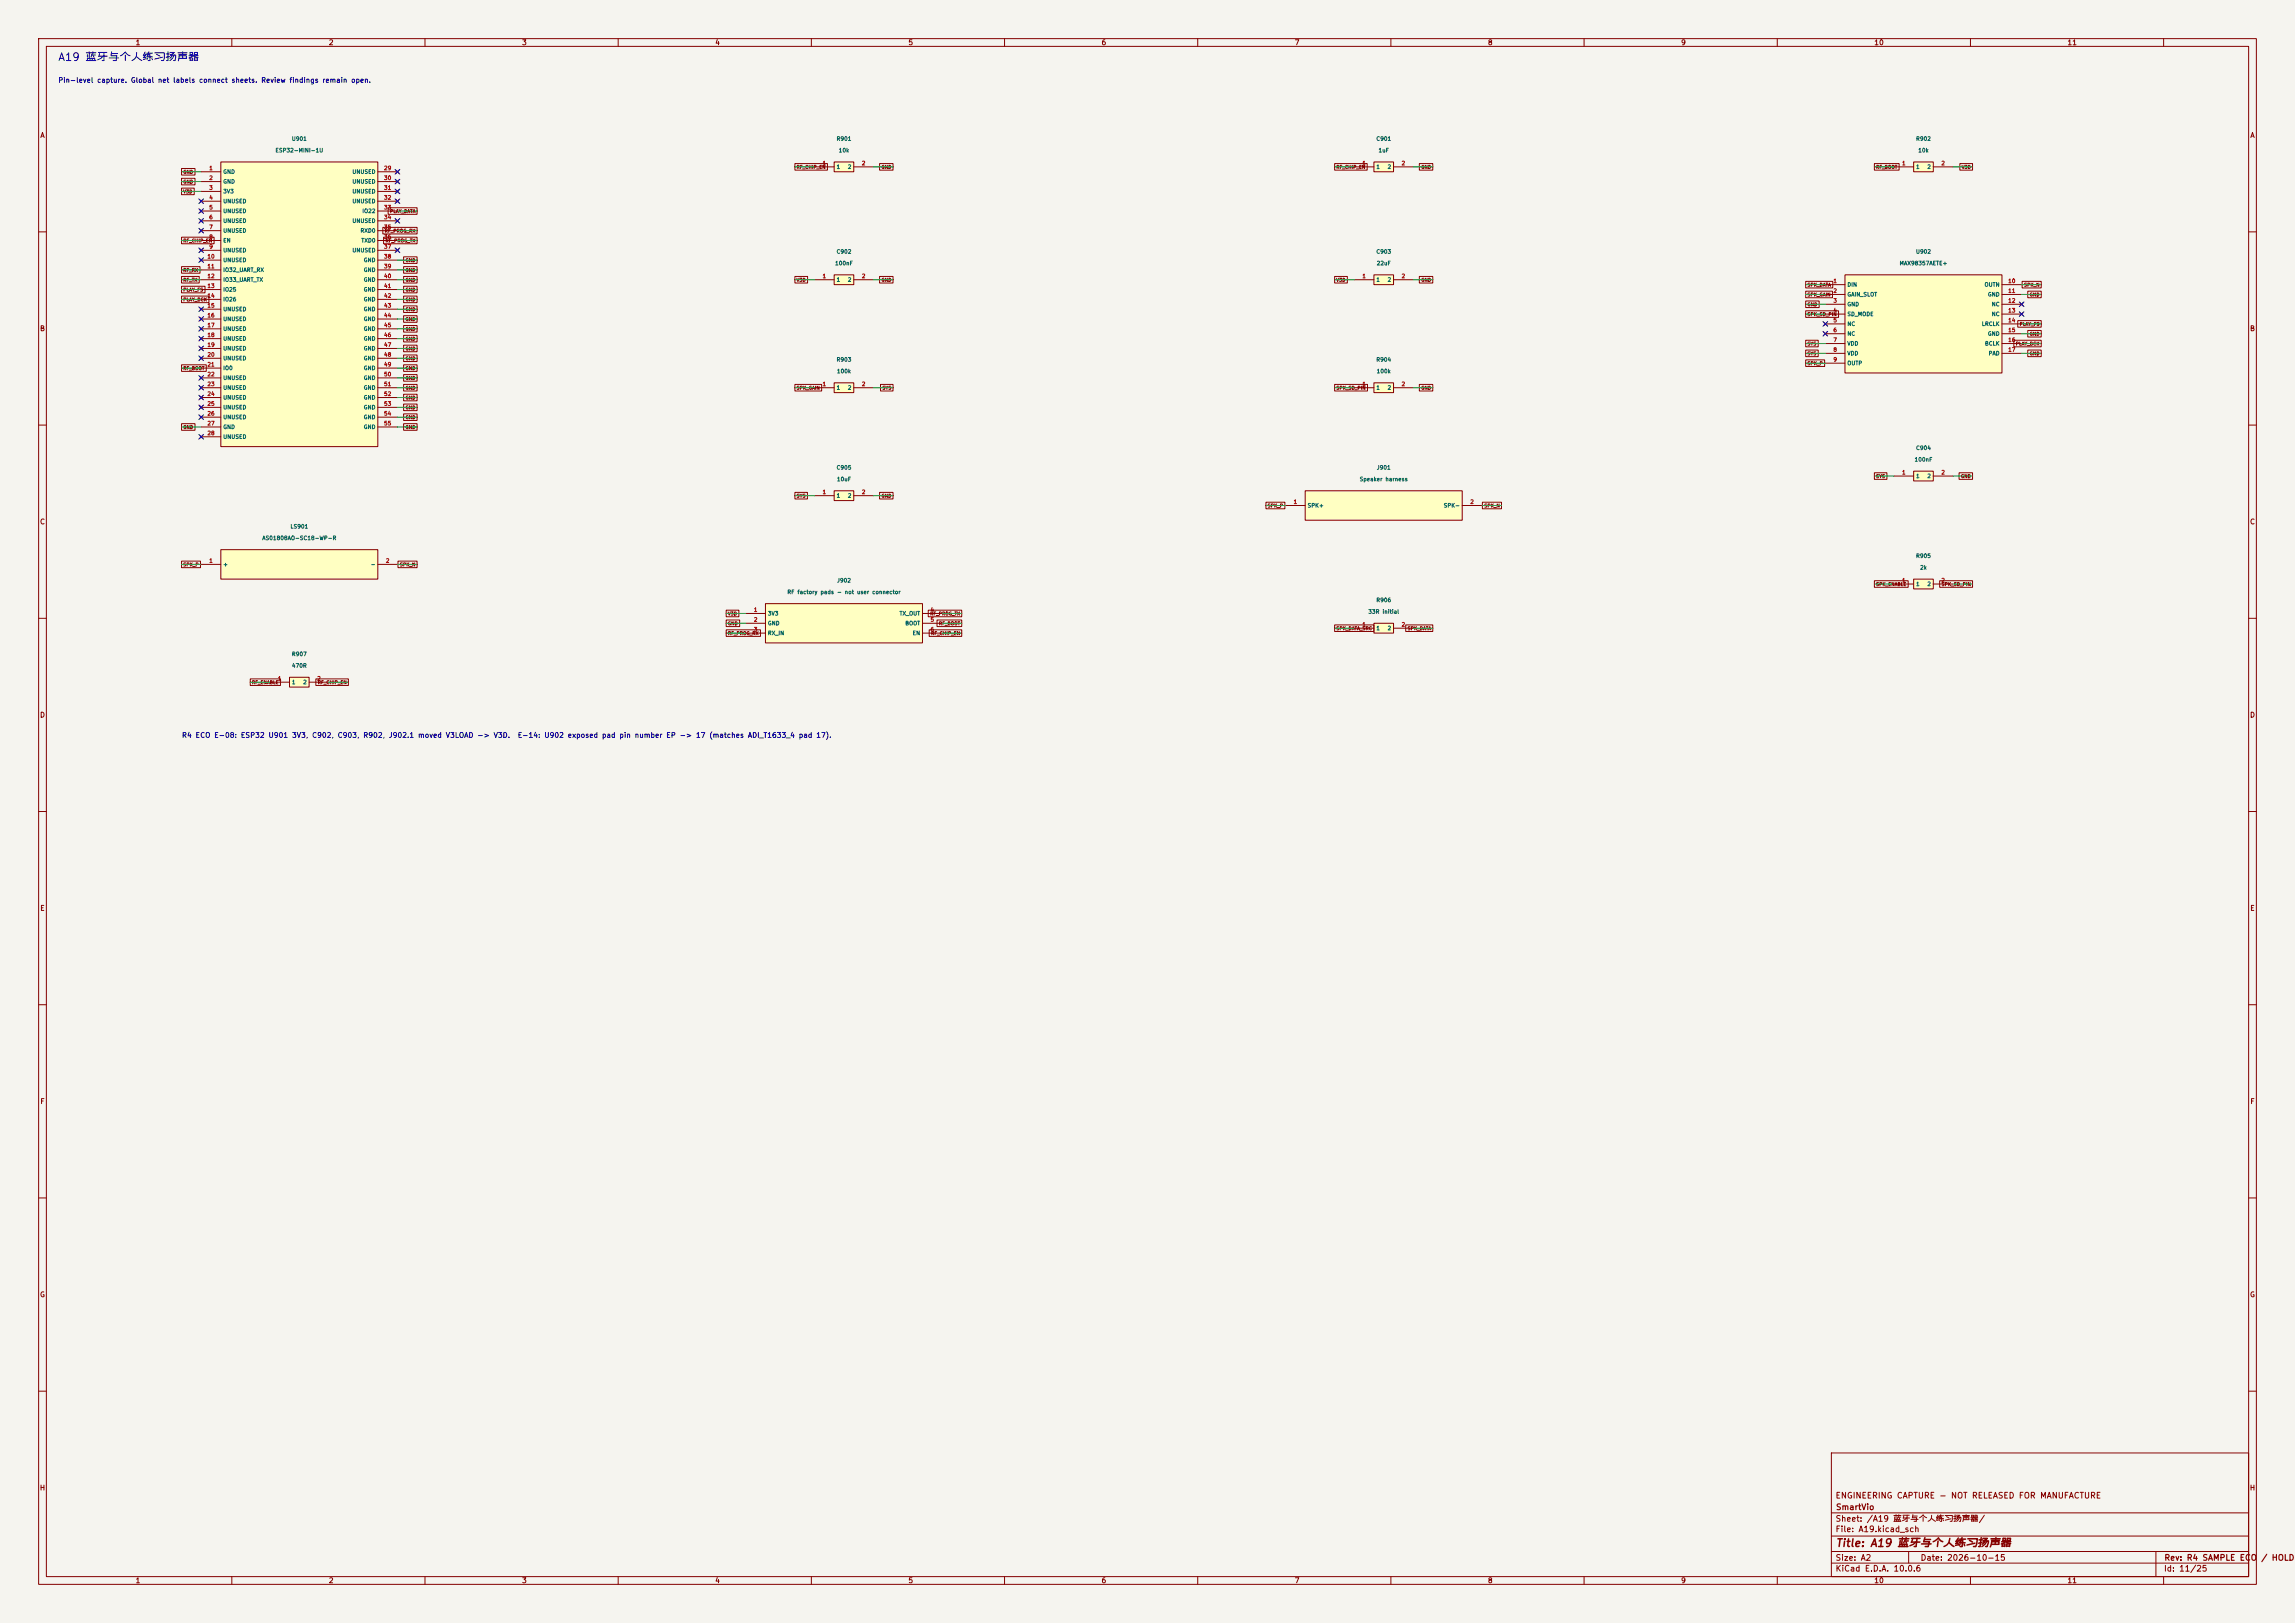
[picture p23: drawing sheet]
<svg xmlns="http://www.w3.org/2000/svg" width="594mm" height="420mm" viewBox="0 0 594 420" stroke-linecap="round" stroke-linejoin="round" font-family="sans-serif">
<defs><g id="words">
<text font-size="2" fill="#0000c2" x="14.9" y="16.3">A19 蓝牙与个人练习扬声器</text>
<text font-size="2" fill="#840000" x="475" y="400.8">Title: A19 蓝牙与个人练习扬声器</text>
<g font-size="1.5" fill="#840000">
<text x="475" y="388.1">ENGINEERING CAPTURE - NOT RELEASED FOR MANUFACTURE</text>
<text x="475" y="394.1">Sheet: /A19 蓝牙与个人练习扬声器/</text>
<text x="475.1" y="391.1">SmartVio</text>
<text x="475" y="396.8">File: A19.kicad_sch</text>
<text x="475" y="407">KiCad E.D.A. 10.0.6</text>
<text x="475" y="404.2">Size: A2</text>
<text x="497" y="404.2">Date: 2026-10-15</text>
<text x="560" y="407">Id: 11/25</text>
<text x="560.1" y="404.2">Rev: R4 SAMPLE ECO</text>
<text x="585.1" y="404.2">/ HOLD</text>
</g>
<g font-size="1.3" fill="#840000">
<text x="35" y="12">1</text>
<text x="85" y="12">2</text>
<text x="135" y="12">3</text>
<text x="185" y="12">4</text>
<text x="235" y="12">5</text>
<text x="285" y="12">6</text>
<text x="335" y="12">7</text>
<text x="385" y="12">8</text>
<text x="435" y="12">9</text>
<text x="485" y="12">10</text>
<text x="535" y="12">11</text>
<text x="10.3" y="36">A</text>
<text x="582.3" y="36">A</text>
<text x="10.2" y="86">B</text>
<text x="582.2" y="86">B</text>
<text x="10.2" y="136">C</text>
<text x="582.2" y="136">C</text>
<text x="10.2" y="186">D</text>
<text x="582.2" y="186">D</text>
<text x="10.3" y="236">E</text>
<text x="582.3" y="236">E</text>
<text x="10.3" y="286">F</text>
<text x="582.3" y="286">F</text>
<text x="10.2" y="336">G</text>
<text x="582.2" y="336">G</text>
<text x="10.2" y="386">H</text>
<text x="582.2" y="386">H</text>
<text x="35" y="410">1</text>
<text x="85" y="410">2</text>
<text x="135" y="410">3</text>
<text x="185" y="410">4</text>
<text x="235" y="410">5</text>
<text x="285" y="410">6</text>
<text x="335" y="410">7</text>
<text x="385" y="410">8</text>
<text x="435" y="410">9</text>
<text x="485" y="410">10</text>
<text x="535" y="410">11</text>
</g>
<g font-size="1.3" fill="#0000c2">
<text x="15" y="21.7">Pin-level capture. Global net labels connect sheets. Review findings remain open.</text>
<text x="47" y="191.2">R4 ECO E-08: ESP32 U901 3V3, C902, C903, R902, J902.1 moved V3LOAD -&gt; V3D.</text>
<text x="133.9" y="191.2">E-14: U902 exposed pad pin number EP -&gt; 17 (matches ADI_T1633_4 pad 17).</text>
</g>
<g font-size="1" fill="#006464">
<text x="71.2" y="39.7">ESP32-MINI-1U</text>
<text x="75.4" y="36.7">U901</text>
<text x="216.4" y="36.7">R901</text>
<text x="217" y="39.7">10k</text>
<text x="356.1" y="36.7">C901</text>
<text x="356.7" y="39.7">1uF</text>
<text x="495.8" y="36.7">R902</text>
<text x="496.4" y="39.7">10k</text>
<text x="57.7" y="45.2">GND</text>
<text x="57.7" y="47.7">GND</text>
<text x="91.1" y="45.2">UNUSED</text>
<text x="91.1" y="47.7">UNUSED</text>
<text x="216.4" y="43.9">1</text>
<text x="219.3" y="43.9">2</text>
<text x="356.1" y="43.9">1</text>
<text x="359" y="43.9">2</text>
<text x="495.8" y="43.9">1</text>
<text x="498.7" y="43.9">2</text>
<text x="57.7" y="50.3">3V3</text>
<text x="57.7" y="52.8">UNUSED</text>
<text x="91.1" y="50.3">UNUSED</text>
<text x="91.1" y="52.8">UNUSED</text>
<text x="57.7" y="55.4">UNUSED</text>
<text x="57.7" y="57.9">UNUSED</text>
<text x="91.1" y="57.9">UNUSED</text>
<text x="93.7" y="55.4">IO22</text>
<text x="57.7" y="60.4">UNUSED</text>
<text x="57.7" y="63">EN</text>
<text x="57.7" y="65.5">UNUSED</text>
<text x="91.1" y="65.5">UNUSED</text>
<text x="93.2" y="60.4">RXD0</text>
<text x="93.4" y="63">TXD0</text>
<text x="216.4" y="65.9">C902</text>
<text x="356.1" y="65.9">C903</text>
<text x="495.8" y="65.9">U902</text>
<text x="57.7" y="68.1">UNUSED</text>
<text x="57.7" y="70.6">IO32_UART_RX</text>
<text x="94" y="68.1">GND</text>
<text x="94" y="70.6">GND</text>
<text x="216" y="68.9">100nF</text>
<text x="356.2" y="68.9">22uF</text>
<text x="491.5" y="68.9">MAX98357AETE+</text>
<text x="57.7" y="73.1">IO33_UART_TX</text>
<text x="57.7" y="75.7">IO25</text>
<text x="94" y="73.1">GND</text>
<text x="94" y="75.7">GND</text>
<text x="216.4" y="73.1">1</text>
<text x="219.3" y="73.1">2</text>
<text x="356.1" y="73.1">1</text>
<text x="359" y="73.1">2</text>
<text x="478" y="74.4">DIN</text>
<text x="478" y="77">GAIN_SLOT</text>
<text x="513.5" y="74.4">OUTN</text>
<text x="514.4" y="77">GND</text>
<text x="57.7" y="78.2">IO26</text>
<text x="57.7" y="80.8">UNUSED</text>
<text x="57.7" y="83.3">UNUSED</text>
<text x="94" y="78.2">GND</text>
<text x="94" y="80.8">GND</text>
<text x="94" y="83.3">GND</text>
<text x="478" y="79.5">GND</text>
<text x="478" y="82">SD_MODE</text>
<text x="515.4" y="79.5">NC</text>
<text x="515.4" y="82">NC</text>
<text x="57.7" y="85.8">UNUSED</text>
<text x="57.7" y="88.4">UNUSED</text>
<text x="94" y="85.8">GND</text>
<text x="94" y="88.4">GND</text>
<text x="478" y="84.6">NC</text>
<text x="478" y="87.1">NC</text>
<text x="478" y="89.7">VDD</text>
<text x="512.8" y="84.6">LRCLK</text>
<text x="513.6" y="89.7">BCLK</text>
<text x="514.4" y="87.1">GND</text>
<text x="57.7" y="90.9">UNUSED</text>
<text x="57.7" y="93.5">UNUSED</text>
<text x="94" y="90.9">GND</text>
<text x="94" y="93.5">GND</text>
<text x="216.4" y="93.8">R903</text>
<text x="356.1" y="93.8">R904</text>
<text x="478" y="92.2">VDD</text>
<text x="478" y="94.7">OUTP</text>
<text x="514.6" y="92.2">PAD</text>
<text x="57.7" y="96">IO0</text>
<text x="57.7" y="98.5">UNUSED</text>
<text x="57.7" y="101.1">UNUSED</text>
<text x="94" y="96">GND</text>
<text x="94" y="98.5">GND</text>
<text x="94" y="101.1">GND</text>
<text x="216.4" y="101.1">1</text>
<text x="216.5" y="96.8">100k</text>
<text x="219.3" y="101.1">2</text>
<text x="356.1" y="101.1">1</text>
<text x="356.2" y="96.8">100k</text>
<text x="359" y="101.1">2</text>
<text x="57.7" y="103.6">UNUSED</text>
<text x="57.7" y="106.2">UNUSED</text>
<text x="94" y="103.6">GND</text>
<text x="94" y="106.2">GND</text>
<text x="57.7" y="108.7">UNUSED</text>
<text x="57.7" y="111.2">GND</text>
<text x="57.7" y="113.8">UNUSED</text>
<text x="94" y="108.7">GND</text>
<text x="94" y="111.2">GND</text>
<text x="495.4" y="119.7">100nF</text>
<text x="495.8" y="116.7">C904</text>
<text x="216.4" y="121.8">C905</text>
<text x="216.5" y="124.8">10uF</text>
<text x="351.8" y="124.8">Speaker harness</text>
<text x="356.2" y="121.8">J901</text>
<text x="495.8" y="123.9">1</text>
<text x="498.7" y="123.9">2</text>
<text x="216.4" y="129">1</text>
<text x="219.3" y="129">2</text>
<text x="338.3" y="131.6">SPK+</text>
<text x="373.6" y="131.6">SPK-</text>
<text x="75.1" y="137">LS901</text>
<text x="67.8" y="140">AS01808AO-SC18-WP-R</text>
<text x="57.7" y="146.8">+</text>
<text x="95.8" y="146.8">-</text>
<text x="495.8" y="144.6">R905</text>
<text x="496.9" y="147.6">2k</text>
<text x="203.7" y="154">RF factory pads - not user connector</text>
<text x="216.5" y="151">J902</text>
<text x="495.8" y="151.9">1</text>
<text x="498.7" y="151.9">2</text>
<text x="198.6" y="159.5">3V3</text>
<text x="232.7" y="159.5">TX_OUT</text>
<text x="354" y="159">33R initial</text>
<text x="356.1" y="156">R906</text>
<text x="198.6" y="162">GND</text>
<text x="198.6" y="164.6">RX_IN</text>
<text x="234.2" y="162">BOOT</text>
<text x="236.1" y="164.6">EN</text>
<text x="356.1" y="163.3">1</text>
<text x="359" y="163.3">2</text>
<text x="75.4" y="170">R907</text>
<text x="75.4" y="173">470R</text>
<text x="75.4" y="177.3">1</text>
<text x="78.3" y="177.3">2</text>
</g>
<g font-size="1" fill="#a90000">
<text x="54" y="44.3">1</text>
<text x="54" y="46.8">2</text>
<text x="99.3" y="44.3">29</text>
<text x="99.3" y="46.8">30</text>
<text x="212.8" y="43">1</text>
<text x="222.9" y="43">2</text>
<text x="352.5" y="43">1</text>
<text x="362.6" y="43">2</text>
<text x="492.2" y="43">1</text>
<text x="502.3" y="43">2</text>
<text x="54" y="49.3">3</text>
<text x="54" y="51.9">4</text>
<text x="99.3" y="49.3">31</text>
<text x="99.3" y="51.9">32</text>
<text x="54" y="54.4">5</text>
<text x="54" y="57">6</text>
<text x="54" y="59.5">7</text>
<text x="99.3" y="54.4">33</text>
<text x="99.3" y="57">34</text>
<text x="99.3" y="59.5">35</text>
<text x="54" y="62">8</text>
<text x="54" y="64.6">9</text>
<text x="99.3" y="62">36</text>
<text x="99.3" y="64.6">37</text>
<text x="53.6" y="67.1">10</text>
<text x="53.6" y="69.7">11</text>
<text x="99.3" y="67.1">38</text>
<text x="99.3" y="69.7">39</text>
<text x="53.6" y="72.2">12</text>
<text x="53.6" y="74.7">13</text>
<text x="53.6" y="77.3">14</text>
<text x="99.3" y="72.2">40</text>
<text x="99.3" y="74.7">41</text>
<text x="99.3" y="77.3">42</text>
<text x="212.8" y="72.2">1</text>
<text x="222.9" y="72.2">2</text>
<text x="352.5" y="72.2">1</text>
<text x="362.6" y="72.2">2</text>
<text x="474.4" y="73.5">1</text>
<text x="474.4" y="76">2</text>
<text x="519.6" y="73.5">10</text>
<text x="519.6" y="76">11</text>
<text x="53.6" y="79.8">15</text>
<text x="53.6" y="82.4">16</text>
<text x="99.3" y="79.8">43</text>
<text x="99.3" y="82.4">44</text>
<text x="474.4" y="78.6">3</text>
<text x="474.4" y="81.1">4</text>
<text x="474.4" y="83.6">5</text>
<text x="519.6" y="78.6">12</text>
<text x="519.6" y="81.1">13</text>
<text x="519.6" y="83.6">14</text>
<text x="53.6" y="84.9">17</text>
<text x="53.6" y="87.4">18</text>
<text x="53.6" y="90">19</text>
<text x="99.3" y="84.9">45</text>
<text x="99.3" y="87.4">46</text>
<text x="99.3" y="90">47</text>
<text x="474.4" y="86.2">6</text>
<text x="474.4" y="88.7">7</text>
<text x="519.6" y="86.2">15</text>
<text x="519.6" y="88.7">16</text>
<text x="53.6" y="92.5">20</text>
<text x="53.6" y="95.1">21</text>
<text x="99.3" y="92.5">48</text>
<text x="99.3" y="95.1">49</text>
<text x="474.4" y="91.3">8</text>
<text x="474.4" y="93.8">9</text>
<text x="519.6" y="91.3">17</text>
<text x="53.6" y="97.6">22</text>
<text x="53.6" y="100.1">23</text>
<text x="99.3" y="97.6">50</text>
<text x="99.3" y="100.1">51</text>
<text x="212.8" y="100.1">1</text>
<text x="222.9" y="100.1">2</text>
<text x="352.5" y="100.1">1</text>
<text x="362.6" y="100.1">2</text>
<text x="53.6" y="102.7">24</text>
<text x="53.6" y="105.2">25</text>
<text x="53.6" y="107.8">26</text>
<text x="99.3" y="102.7">52</text>
<text x="99.3" y="105.2">53</text>
<text x="99.3" y="107.8">54</text>
<text x="53.6" y="110.3">27</text>
<text x="53.6" y="112.8">28</text>
<text x="99.3" y="110.3">55</text>
<text x="492.2" y="123">1</text>
<text x="502.3" y="123">2</text>
<text x="212.8" y="128.1">1</text>
<text x="222.9" y="128.1">2</text>
<text x="334.7" y="130.6">1</text>
<text x="380.4" y="130.6">2</text>
<text x="54" y="145.9">1</text>
<text x="99.8" y="145.9">2</text>
<text x="492.2" y="150.9">1</text>
<text x="502.3" y="150.9">2</text>
<text x="195" y="158.6">1</text>
<text x="195" y="161.1">2</text>
<text x="240.7" y="158.6">4</text>
<text x="240.7" y="161.1">5</text>
<text x="195" y="163.6">3</text>
<text x="240.7" y="163.6">6</text>
<text x="352.5" y="162.4">1</text>
<text x="362.6" y="162.4">2</text>
<text x="71.8" y="176.3">1</text>
<text x="82" y="176.3">2</text>
</g>
<g font-size=".9" fill="#840000">
<text x="47.3" y="45.2">GND</text>
<text x="47.3" y="47.7">GND</text>
<text x="206.1" y="43.9">RF_CHIP_EN</text>
<text x="228" y="43.9">GND</text>
<text x="345.8" y="43.9">RF_CHIP_EN</text>
<text x="367.7" y="43.9">GND</text>
<text x="485.5" y="43.9">RF_BOOT</text>
<text x="507.6" y="43.9">V3D</text>
<text x="47.3" y="50.2">V3D</text>
<text x="100.8" y="55.3">PLAY_DATA</text>
<text x="47.3" y="62.9">RF_CHIP_EN</text>
<text x="99.5" y="60.4">RF_PROG_RX</text>
<text x="99.7" y="62.9">RF_PROG_TX</text>
<text x="47.3" y="70.6">RF_RX</text>
<text x="104.9" y="68">GND</text>
<text x="104.9" y="70.6">GND</text>
<text x="47.3" y="75.6">PLAY_FS</text>
<text x="47.3" y="73.1">RF_TX</text>
<text x="104.9" y="73.1">GND</text>
<text x="104.9" y="75.6">GND</text>
<text x="206.1" y="73.1">V3D</text>
<text x="228" y="73.1">GND</text>
<text x="345.8" y="73.1">V3D</text>
<text x="367.7" y="73.1">GND</text>
<text x="467.7" y="76.9">SPK_GAIN</text>
<text x="467.7" y="74.4">SPK_DATA</text>
<text x="523.8" y="74.4">SPK_N</text>
<text x="525.2" y="76.9">GND</text>
<text x="47.3" y="78.2">PLAY_BCK</text>
<text x="104.9" y="78.2">GND</text>
<text x="104.9" y="80.7">GND</text>
<text x="104.9" y="83.3">GND</text>
<text x="467.7" y="79.4">GND</text>
<text x="467.7" y="82">SPK_SD_PIN</text>
<text x="104.9" y="85.8">GND</text>
<text x="104.9" y="88.3">GND</text>
<text x="467.7" y="89.6">SYS</text>
<text x="521.6" y="89.6">PLAY_BCK</text>
<text x="522.6" y="84.5">PLAY_FS</text>
<text x="525.2" y="87.1">GND</text>
<text x="47.3" y="96">RF_BOOT</text>
<text x="104.9" y="96">GND</text>
<text x="104.9" y="93.4">GND</text>
<text x="104.9" y="90.9">GND</text>
<text x="467.7" y="94.7">SPK_P</text>
<text x="467.7" y="92.1">SYS</text>
<text x="525.2" y="92.1">GND</text>
<text x="104.9" y="98.5">GND</text>
<text x="104.9" y="101">GND</text>
<text x="206.1" y="101">SPK_GAIN</text>
<text x="228.3" y="101">SYS</text>
<text x="345.8" y="101">SPK_SD_PIN</text>
<text x="367.7" y="101">GND</text>
<text x="104.9" y="103.6">GND</text>
<text x="104.9" y="106.1">GND</text>
<text x="47.3" y="111.2">GND</text>
<text x="104.9" y="108.7">GND</text>
<text x="104.9" y="111.2">GND</text>
<text x="485.5" y="123.9">SYS</text>
<text x="507.4" y="123.9">GND</text>
<text x="206.1" y="129">SYS</text>
<text x="228" y="129">GND</text>
<text x="328" y="131.5">SPK_P</text>
<text x="384.1" y="131.5">SPK_N</text>
<text x="47.3" y="146.8">SPK_P</text>
<text x="103.4" y="146.8">SPK_N</text>
<text x="485.5" y="151.8">SPK_ENABLE</text>
<text x="502.4" y="151.8">SPK_SD_PIN</text>
<text x="188.3" y="159.5">V3D</text>
<text x="188.3" y="162">GND</text>
<text x="240.6" y="159.5">RF_PROG_TX</text>
<text x="242.9" y="162">RF_BOOT</text>
<text x="188.3" y="164.5">RF_PROG_RX</text>
<text x="240.9" y="164.5">RF_CHIP_EN</text>
<text x="345.8" y="163.3">SPK_DATA_SRC</text>
<text x="364.2" y="163.3">SPK_DATA</text>
<text x="65.1" y="177.2">RF_ENABLE</text>
<text x="82.1" y="177.2">RF_CHIP_EN</text>
</g>
</g></defs>
<path d="M0 0h594v420h-594z" fill="#f5f4ef" stroke="#f5f4ef" stroke-width=".26"/>
<g fill="none" stroke="#840000" stroke-width=".26">
<path d="M10 10h574v400h-574zM12 12h570v396h-570zM60 10v2M110 10v2M160 10v2M210 10v2M260 10v2M310 10v2M360 10v2M410 10v2M460 10v2M510 10v2"/>
<path d="M560 10v2M10 60h2M582 60h2M10 110h2M582 110h2M10 160h2M582 160h2M10 210h2M582 210h2M10 260h2M582 260h2M10 310h2"/>
<path d="M582 310h2M10 360h2M474 376h108v32h-108zM582 360h2M474 397.5h108M474 391.5h108M60 408v2M110 408v2M160 408v2M210 408v2M260 408v2M310 408v2"/>
<path d="M360 408v2M410 408v2M460 408v2M474 404.5h108M474 401.5h108M494 401.5v3M510 408v2M558 401.5v6.5M560 408v2"/>
</g>
<path d="M495.3 149.9h5.1v2.5h-5.1z" fill="#ffffc2"/>
<path d="M490.2 151.1h5.1M495.3 149.9h5.1v2.5h-5.1zM500.4 151.1h5.1" fill="none" stroke="#840000" stroke-width=".26"/>
<path d="M495.3 41.9h5.1v2.6h-5.1z" fill="#ffffc2"/>
<path d="M490.2 43.2h5.1M495.3 41.9h5.1v2.6h-5.1zM500.4 43.2h5.1" fill="none" stroke="#840000" stroke-width=".26"/>
<path d="M355.6 161.3h5.1v2.5h-5.1z" fill="#ffffc2"/>
<path d="M350.5 162.6h5.1M355.6 161.3h5.1v2.5h-5.1zM360.7 162.6h5.1" fill="none" stroke="#840000" stroke-width=".26"/>
<path d="M477.5 71.1h40.7v25.4h-40.7z" fill="#ffffc2"/>
<g fill="none" stroke="#840000" stroke-width=".26">
<path d="M472.4 73.7h5.1M472.4 76.2h5.1M472.4 78.7h5.1M477.5 71.1h40.7v25.4h-40.7zM518.2 73.7h5M518.2 76.2h5M518.2 78.7h5M522.9 78.4l.7 .7M523.6 78.4l-.7 .7M472.1 83.4l.7 .8M472.1 86l.7 .7M472.4 81.3h5.1"/>
<path d="M472.4 83.8h5.1M472.4 86.4h5.1M472.4 88.9h5.1M472.4 91.4h5.1M472.4 94h5.1M472.8 83.4l-.7 .8M472.8 86l-.7 .7M518.2 81.3h5M518.2 83.8h5M518.2 86.4h5M518.2 88.9h5M518.2 91.4h5"/>
<path d="M522.9 80.9l.7 .8M523.6 80.9l-.7 .8"/>
</g>
<path d="M337.8 127h40.7v7.6h-40.7z" fill="#ffffc2"/>
<path d="M332.7 130.8h5.1M337.8 127h40.7v7.6h-40.7zM378.5 130.8h5" fill="none" stroke="#840000" stroke-width=".26"/>
<path d="M57.1 41.9h40.7v73.7h-40.7z" fill="#ffffc2"/>
<g fill="none" stroke="#840000" stroke-width=".26">
<path d="M51.7 51.7l.8 .8M51.7 54.2l.8 .8M51.7 56.8l.8 .7M51.7 59.3l.8 .8M52.1 44.5h5M52.1 47h5M52.1 49.5h5M52.1 52.1h5M52.1 54.6h5M52.1 57.2h5M52.1 59.7h5M52.5 51.7l-.8 .8"/>
<path d="M52.5 54.2l-.8 .8M52.5 56.8l-.8 .7M52.5 59.3l-.8 .8M57.1 41.9h40.7v73.7h-40.7zM97.8 44.5h5.1M97.8 47h5.1M97.8 49.5h5.1M97.8 52.1h5.1M97.8 54.6h5.1M97.8 57.2h5.1M97.8 59.7h5.1M102.5 44.1l.8 .7"/>
<path d="M102.5 46.6l.8 .8M102.5 49.1l.8 .8M102.5 51.7l.8 .8M102.5 56.8l.8 .7M103.3 46.6l-.8 .8M103.3 51.7l-.8 .8M103.3 56.8l-.8 .7M103.3 44.1l-.8 .7M103.3 49.1l-.8 .8M51.7 64.4l.8 .8M51.7 66.9l.8 .8M51.7 79.6l.8 .8"/>
<path d="M52.1 62.2h5M52.1 64.8h5M52.1 67.3h5M52.1 69.9h5M52.1 72.4h5M52.1 74.9h5M52.1 77.5h5M52.5 64.4l-.8 .8M52.5 66.9l-.8 .8M52.5 79.6l-.8 .8M97.8 62.2h5.1M97.8 64.8h5.1"/>
<path d="M97.8 67.3h5.1M97.8 69.9h5.1M97.8 72.4h5.1M97.8 74.9h5.1M97.8 77.5h5.1M102.5 64.4l.8 .8M103.3 64.4l-.8 .8M51.7 82.2l.8 .7M51.7 84.7l.8 .8M51.7 87.2l.8 .8M51.7 89.8l.8 .8M51.7 92.3l.8 .8"/>
<path d="M51.7 97.4l.8 .8M51.7 99.9l.8 .8M52.1 80h5M52.1 82.6h5M52.1 85.1h5M52.1 87.6h5M52.1 90.2h5M52.1 92.7h5M52.1 95.3h5M52.1 97.8h5M52.5 82.2l-.8 .7M52.5 84.7l-.8 .8"/>
<path d="M52.5 87.2l-.8 .8M52.5 89.8l-.8 .8M52.5 92.3l-.8 .8M52.5 97.4l-.8 .8M52.5 99.9l-.8 .8M97.8 80h5.1M97.8 82.6h5.1M97.8 85.1h5.1M97.8 87.6h5.1M97.8 90.2h5.1M97.8 92.7h5.1M97.8 95.3h5.1"/>
<path d="M97.8 97.8h5.1M51.7 102.5l.8 .8M51.7 105l.8 .8M51.7 107.6l.8 .7M51.7 112.6l.8 .8M52.1 100.3h5M52.1 102.9h5M52.1 105.4h5M52.1 108h5M52.1 110.5h5M52.1 113h5M52.5 102.5l-.8 .8"/>
<path d="M52.5 105l-.8 .8M52.5 107.6l-.8 .7M52.5 112.6l-.8 .8M97.8 100.3h5.1M97.8 102.9h5.1M97.8 105.4h5.1M97.8 108h5.1M97.8 110.5h5.1"/>
</g>
<path d="M355.6 99.1h5.1v2.5h-5.1z" fill="#ffffc2"/>
<path d="M355.6 99.1h5.1v2.5h-5.1zM350.5 100.3h5.1M360.7 100.3h5.1" fill="none" stroke="#840000" stroke-width=".26"/>
<path d="M355.6 71.1h5.1v2.6h-5.1z" fill="#ffffc2"/>
<path d="M350.5 72.4h5.1M355.6 71.1h5.1v2.6h-5.1zM360.7 72.4h5.1" fill="none" stroke="#840000" stroke-width=".26"/>
<path d="M495.3 121.9h5.1v2.6h-5.1z" fill="#ffffc2"/>
<path d="M490.2 123.2h5.1M495.3 121.9h5.1v2.6h-5.1zM500.4 123.2h5.1" fill="none" stroke="#840000" stroke-width=".26"/>
<path d="M355.6 41.9h5.1v2.6h-5.1z" fill="#ffffc2"/>
<path d="M350.5 43.2h5.1M355.6 41.9h5.1v2.6h-5.1zM360.7 43.2h5.1" fill="none" stroke="#840000" stroke-width=".26"/>
<path d="M74.9 175.3h5.1v2.5h-5.1z" fill="#ffffc2"/>
<path d="M69.8 176.5h5.1M74.9 175.3h5.1v2.5h-5.1zM80 176.5h5.1" fill="none" stroke="#840000" stroke-width=".26"/>
<path d="M215.9 41.9h5.1v2.6h-5.1z" fill="#ffffc2"/>
<path d="M210.8 43.2h5.1M215.9 41.9h5.1v2.6h-5.1zM221 43.2h5.1" fill="none" stroke="#840000" stroke-width=".26"/>
<path d="M57.1 142.2h40.7v7.7h-40.7z" fill="#ffffc2"/>
<path d="M52.1 146.1h5M57.1 142.2h40.7v7.7h-40.7zM97.8 146.1h5.1" fill="none" stroke="#840000" stroke-width=".26"/>
<path d="M215.9 71.1h5.1v2.6h-5.1z" fill="#ffffc2"/>
<path d="M210.8 72.4h5.1M215.9 71.1h5.1v2.6h-5.1zM221 72.4h5.1" fill="none" stroke="#840000" stroke-width=".26"/>
<path d="M198.1 156.2h40.7v10.2h-40.7z" fill="#ffffc2"/>
<path d="M193 158.8h5.1M198.1 156.2h40.7v10.2h-40.7zM238.8 158.8h5M193 161.3h5.1M193 163.8h5.1M238.8 161.3h5M238.8 163.8h5" fill="none" stroke="#840000" stroke-width=".26"/>
<path d="M215.9 99.1h5.1v2.5h-5.1z" fill="#ffffc2"/>
<path d="M215.9 99.1h5.1v2.5h-5.1zM210.8 100.3h5.1M221 100.3h5.1" fill="none" stroke="#840000" stroke-width=".26"/>
<path d="M215.9 127h5.1v2.5h-5.1z" fill="#ffffc2"/>
<g fill="none" stroke="#840000" stroke-width=".26">
<path d="M47 43.6h3.5v1.7h-3.5zM47 48.7h3.3v1.7h-3.3zM47 46.1h3.5v1.7h-3.5zM99.1 58.8h8.8v1.7h-8.8zM100.5 53.8h7.4v1.7h-7.4zM205.7 42.3h8.5v1.7h-8.5zM227.7 42.3h3.4v1.7h-3.4zM345.4 42.3h8.5v1.7h-8.5zM367.4 42.3h3.4v1.7h-3.4zM485.1 42.3h6.4v1.7h-6.4zM507.3 42.3h3.2v1.7h-3.2zM47 76.6h7.1v1.7h-7.1z"/>
<path d="M47 74.1h6.1v1.7h-6.1zM47 71.5h4.6v1.7h-4.6zM47 69h4.8v1.7h-4.8zM47 61.4h8.4v1.7h-8.4zM99.3 61.4h8.6v1.7h-8.6zM104.5 66.5h3.4v1.7h-3.4zM104.5 69h3.4v1.7h-3.4zM104.5 71.5h3.4v1.7h-3.4zM104.5 74.1h3.4v1.7h-3.4zM104.5 76.6h3.4v1.7h-3.4zM104.5 79.2h3.4v1.7h-3.4zM205.7 71.5h3.3v1.7h-3.3z"/>
<path d="M227.7 71.5h3.4v1.7h-3.4zM345.4 71.5h3.3v1.7h-3.3zM367.4 71.5h3.4v1.7h-3.4zM467.4 77.9h3.4v1.7h-3.4zM467.4 75.3h6.9v1.8h-6.9zM467.4 72.8h7v1.7h-7zM523.4 72.8h4.9v1.7h-4.9zM524.8 75.3h3.5v1.8h-3.5zM47 94.4h6.4v1.7h-6.4zM104.5 94.4h3.4v1.7h-3.4zM104.5 96.9h3.4v1.7h-3.4zM104.5 99.5h3.4v1.7h-3.4z"/>
<path d="M104.5 91.9h3.4v1.7h-3.4zM104.5 89.3h3.4v1.7h-3.4zM104.5 84.2h3.4v1.7h-3.4zM104.5 86.8h3.4v1.7h-3.4zM104.5 81.7h3.4v1.7h-3.4zM205.7 99.5h7v1.7h-7zM227.9 99.5h3.2v1.7h-3.2zM345.4 99.5h8.5v1.7h-8.5zM367.4 99.5h3.4v1.7h-3.4zM467.4 88h3.2v1.8h-3.2zM467.4 93.1h4.9v1.7h-4.9zM467.4 90.6h3.2v1.7h-3.2z"/>
<path d="M467.4 80.4h8.5v1.7h-8.5zM521.2 88h7.1v1.8h-7.1zM522.2 83h6.1v1.7h-6.1zM524.8 90.6h3.5v1.7h-3.5zM524.8 85.5h3.5v1.7h-3.5zM47 109.6h3.5v1.7h-3.5zM104.5 102h3.4v1.7h-3.4zM104.5 104.6h3.4v1.7h-3.4zM104.5 107.1h3.4v1.7h-3.4zM104.5 109.6h3.4v1.7h-3.4zM205.7 127.4h3.3v1.7h-3.3zM210.8 128.3h5.1"/>
<path d="M215.9 127h5.1v2.5h-5.1zM221 128.3h5.1M227.7 127.4h3.4v1.7h-3.4zM327.7 130h4.9v1.7h-4.9zM383.7 130h4.9v1.7h-4.9zM485.1 122.3h3.3v1.7h-3.3zM507.1 122.3h3.4v1.7h-3.4zM47 145.2h4.9v1.7h-4.9zM103 145.2h4.9v1.7h-4.9zM188 157.9h3.2v1.7h-3.2zM240.3 157.9h8.6v1.7h-8.6zM485.1 150.3h8.8v1.7h-8.8z"/>
<path d="M502 150.3h8.5v1.7h-8.5zM64.8 175.7h7.8v1.7h-7.8zM81.7 175.7h8.5v1.7h-8.5zM188 163h8.8v1.7h-8.8zM188 160.4h3.4v1.7h-3.4zM240.5 163h8.4v1.7h-8.4zM242.5 160.4h6.4v1.7h-6.4zM345.4 161.7h10.2v1.7h-10.2zM363.8 161.7h7v1.7h-7z"/>
</g>
<g fill="none" stroke="#009600" stroke-width=".26">
<path d="M47 44.5h5.1M47 49.5h5.1M47 47h5.1M102.9 54.6h5M102.9 59.7h5M205.7 43.2h5.1M226.1 43.2h5M345.4 43.2h5.1M365.8 43.2h5M485.1 43.2h5.1M505.5 43.2h5M47 77.5h5.1"/>
<path d="M47 72.4h5.1M47 62.2h5.1M47 69.9h5.1M47 74.9h5.1M102.9 77.5h5M102.9 72.4h5M102.9 62.2h5M102.9 69.9h5M102.9 74.9h5M102.9 67.3h5M205.7 72.4h5.1M226.1 72.4h5"/>
<path d="M345.4 72.4h5.1M365.8 72.4h5M467.4 76.2h5M467.4 73.7h5M467.4 78.7h5M523.2 76.2h5.1M523.2 73.7h5.1M47 95.3h5.1M102.9 95.3h5M102.9 92.7h5M102.9 80h5M102.9 90.2h5"/>
<path d="M102.9 97.8h5M102.9 87.6h5M102.9 85.1h5M102.9 82.6h5M467.4 91.4h5M467.4 88.9h5M467.4 94h5M467.4 81.3h5M523.2 86.4h5.1M523.2 91.4h5.1M523.2 88.9h5.1M523.2 83.8h5.1"/>
<path d="M47 110.5h5.1M102.9 100.3h5M102.9 102.9h5M102.9 110.5h5M102.9 105.4h5M102.9 108h5M205.7 100.3h5.1M226.1 100.3h5M345.4 100.3h5.1M365.8 100.3h5M205.7 128.3h5.1M226.1 128.3h5"/>
<path d="M327.7 130.8h5M383.5 130.8h5.1M485.1 123.2h5.1M505.5 123.2h5M47 146.1h5.1M102.9 146.1h5M188 158.8h5M243.8 158.8h5.1M485.1 151.1h5.1M505.5 151.1h5M64.8 176.5h5M85.1 176.5h5.1"/>
<path d="M188 161.3h5M188 163.8h5M243.8 161.3h5.1M243.8 163.8h5.1M345.4 162.6h5.1M365.8 162.6h5"/>
</g>
<g fill="none" stroke="#000084" stroke-width=".26">
<path d="M51.5 51.5l1.2 1.2M51.5 59.1l1.2 1.2M51.5 54l1.2 1.2M51.5 56.5l1.2 1.3M52.7 51.5l-1.2 1.2M52.7 59.1l-1.2 1.2M52.7 54l-1.2 1.2M52.7 56.5l-1.2 1.3M102.3 43.8l1.2 1.3M102.3 46.4l1.2 1.2M102.3 48.9l1.2 1.2M102.3 51.5l1.2 1.2"/>
<path d="M102.3 56.5l1.2 1.3M103.5 43.8l-1.2 1.3M103.5 46.4l-1.2 1.2M103.5 48.9l-1.2 1.2M103.5 51.5l-1.2 1.2M103.5 56.5l-1.2 1.3M51.5 79.4l1.2 1.2M51.5 66.7l1.2 1.2M51.5 64.2l1.2 1.2M52.7 79.4l-1.2 1.2M52.7 66.7l-1.2 1.2M52.7 64.2l-1.2 1.2"/>
<path d="M102.3 64.2l1.2 1.2M103.5 64.2l-1.2 1.2M522.6 78.1l1.2 1.2M523.8 78.1l-1.2 1.2M51.5 99.7l1.2 1.2M51.5 97.2l1.2 1.2M51.5 92.1l1.2 1.2M51.5 89.6l1.2 1.2M51.5 87l1.2 1.2M51.5 84.5l1.2 1.2M51.5 81.9l1.2 1.3M52.7 97.2l-1.2 1.2"/>
<path d="M52.7 99.7l-1.2 1.2M52.7 92.1l-1.2 1.2M52.7 89.6l-1.2 1.2M52.7 87l-1.2 1.2M52.7 84.5l-1.2 1.2M52.7 81.9l-1.2 1.3M471.8 85.8l1.2 1.2M471.8 83.2l1.2 1.2M473 85.8l-1.2 1.2M473 83.2l-1.2 1.2M522.6 80.7l1.2 1.2M523.8 80.7l-1.2 1.2"/>
<path d="M51.5 102.3l1.2 1.2M51.5 104.8l1.2 1.2M51.5 107.3l1.2 1.3M51.5 112.4l1.2 1.2M52.7 102.3l-1.2 1.2M52.7 104.8l-1.2 1.2M52.7 107.3l-1.2 1.3M52.7 112.4l-1.2 1.2"/>
</g>
<use href="#words"/>
</svg>
